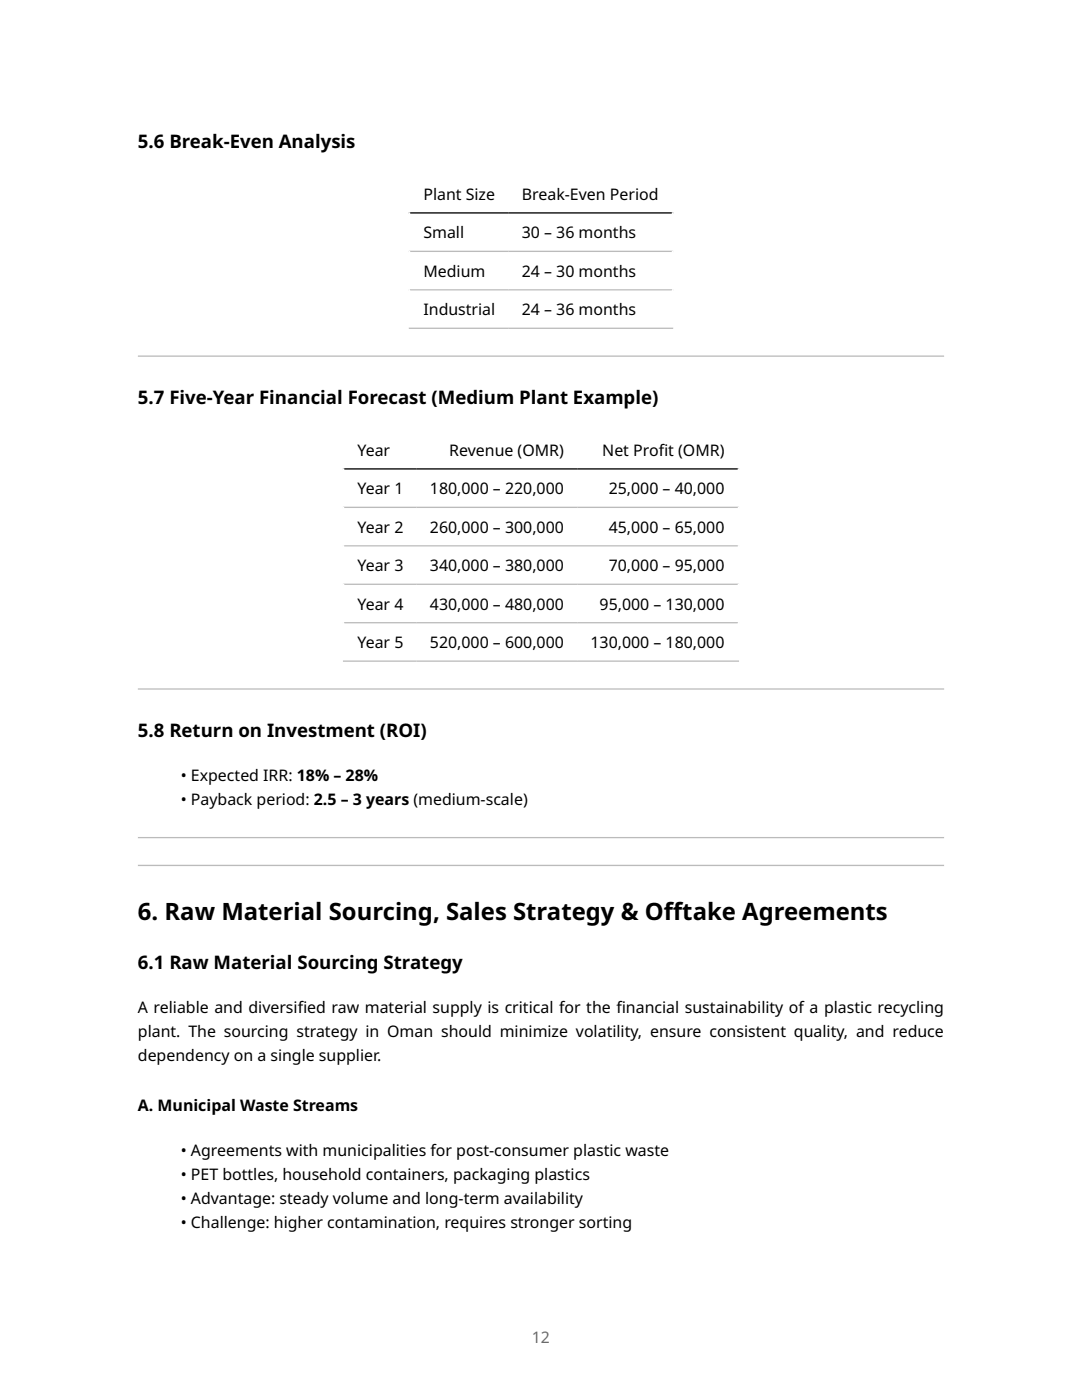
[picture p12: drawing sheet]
<svg xmlns="http://www.w3.org/2000/svg" width="216mm" height="279mm" viewBox="0 0 216 279" stroke-linecap="round" stroke-linejoin="round" font-family="sans-serif">
<defs><g id="words">
<g font-size="4.8">
<text x="27.5" y="183.6">6. Raw Material Sourcing, Sales Strategy &amp; Of</text>
<text x="132.5" y="183.6">ftake Agreements</text>
</g>
<g font-size="3.7">
<text x="27.5" y="29.6">5.6 Break-Even Analysis</text>
<text x="27.5" y="80.7">5.7 Five-Year Financial Forecast (Medium Plant Example)</text>
<text x="27.5" y="147.2">5.8 Return on Investment (ROI)</text>
<text x="27.5" y="193.5">6.1 Raw Material Sourcing Strategy</text>
</g>
<g font-size="3.2">
<text x="84.5" y="39.9">Plant Size</text>
<text x="104.1" y="39.9">Break-Even Period</text>
<text x="84.5" y="47.6">Small</text>
<text x="104.1" y="47.6">30 – 36 months</text>
<text x="84.5" y="55.2">Medium</text>
<text x="104.1" y="55.2">24 – 30 months</text>
<text x="84.5" y="62.9">Industrial</text>
<text x="104.1" y="62.9">24 – 36 months</text>
<text x="71.3" y="91">Year</text>
<text x="89.6" y="91">Revenue (OMR)</text>
<text x="120.2" y="91">Net Prof</text>
<text x="131.4" y="91">it (OMR)</text>
<text x="71.3" y="98.7">Year 1</text>
<text x="85.8" y="98.7">180,000 – 220,000</text>
<text x="121.5" y="98.7">25,000 – 40,000</text>
<text x="71.3" y="106.3">Year 2</text>
<text x="85.8" y="106.3">260,000 – 300,000</text>
<text x="121.5" y="106.3">45,000 – 65,000</text>
<text x="71.3" y="114">Year 3</text>
<text x="85.8" y="114">340,000 – 380,000</text>
<text x="121.5" y="114">70,000 – 95,000</text>
<text x="71.3" y="121.7">Year 4</text>
<text x="85.8" y="121.7">430,000 – 480,000</text>
<text x="119.6" y="121.7">95,000 – 130,000</text>
<text x="71.3" y="129.3">Year 5</text>
<text x="85.8" y="129.3">520,000 – 600,000</text>
<text x="117.8" y="129.3">130,000 – 180,000</text>
<text x="36.1" y="155.8">• Expected IRR: 18% – 28%</text>
<text x="36.1" y="160.6">• Payback period: 2.5 – 3 years (medium-scale)</text>
<text x="27.5" y="202.1">A reliable and diversif</text>
<text x="59.4" y="202.1">ied raw material supply is critical for the f</text>
<text x="123" y="202.1">inancial sustainability of a plastic recycling</text>
<text x="27.5" y="206.9">plant. The sourcing strategy in Oman should minimize volatility, ensure consistent quality, and reduce</text>
<text x="27.5" y="211.7">dependency on a single supplier.</text>
<text x="27.5" y="221.7">A. Municipal Waste Streams</text>
<text x="36.1" y="230.7">• Agreements with municipalities for post-consumer plastic waste</text>
<text x="36.1" y="235.5">• PET bottles, household containers, packaging plastics</text>
<text x="36.1" y="240.2">• Advantage: steady volume and long-term availability</text>
<text x="36.1" y="245">• Challenge: higher contamination, requires stronger sorting</text>
</g>
<text font-size="3.2" fill="#6e6e6e" x="106.1" y="267.9">12</text>
</g></defs>
<path d="M81.6 34.8h52.7M81.7 34.7v30.9M134.2 34.7v30.9" fill="none" stroke="#fff" stroke-width=".26"/>
<path d="M81.6 42.5h52.7" fill="none" stroke="#000" stroke-width=".26"/>
<path d="M81.6 50.2h52.7M81.6 57.8h52.7M81.6 65.5h52.7" fill="none" stroke="#bbb" stroke-width=".26"/>
<path d="M27.5 71.2h160.9zM27.5 70.9h160.9v.3h-160.9z" fill-rule="evenodd" fill="#bbb"/>
<path d="M68.4 85.9h79.1M68.6 85.8v46.3M147.3 85.8v46.3" fill="none" stroke="#fff" stroke-width=".26"/>
<path d="M68.4 93.6h79.1" fill="none" stroke="#000" stroke-width=".26"/>
<path d="M68.4 101.3h79.1M68.4 108.9h79.1M68.4 116.6h79.1M68.4 124.3h79.1M68.4 131.9h79.1" fill="none" stroke="#bbb" stroke-width=".26"/>
<g fill="#bbb">
<path d="M27.5 137.6h160.9zM27.5 137.4h160.9v.2h-160.9z" fill-rule="evenodd"/>
<path d="M27.5 167.3h160.9zM27.5 167h160.9v.3h-160.9z" fill-rule="evenodd"/>
<path d="M27.5 172.9h160.9zM27.5 172.6h160.9v.3h-160.9z" fill-rule="evenodd"/>
</g>
<use href="#words"/>
</svg>
